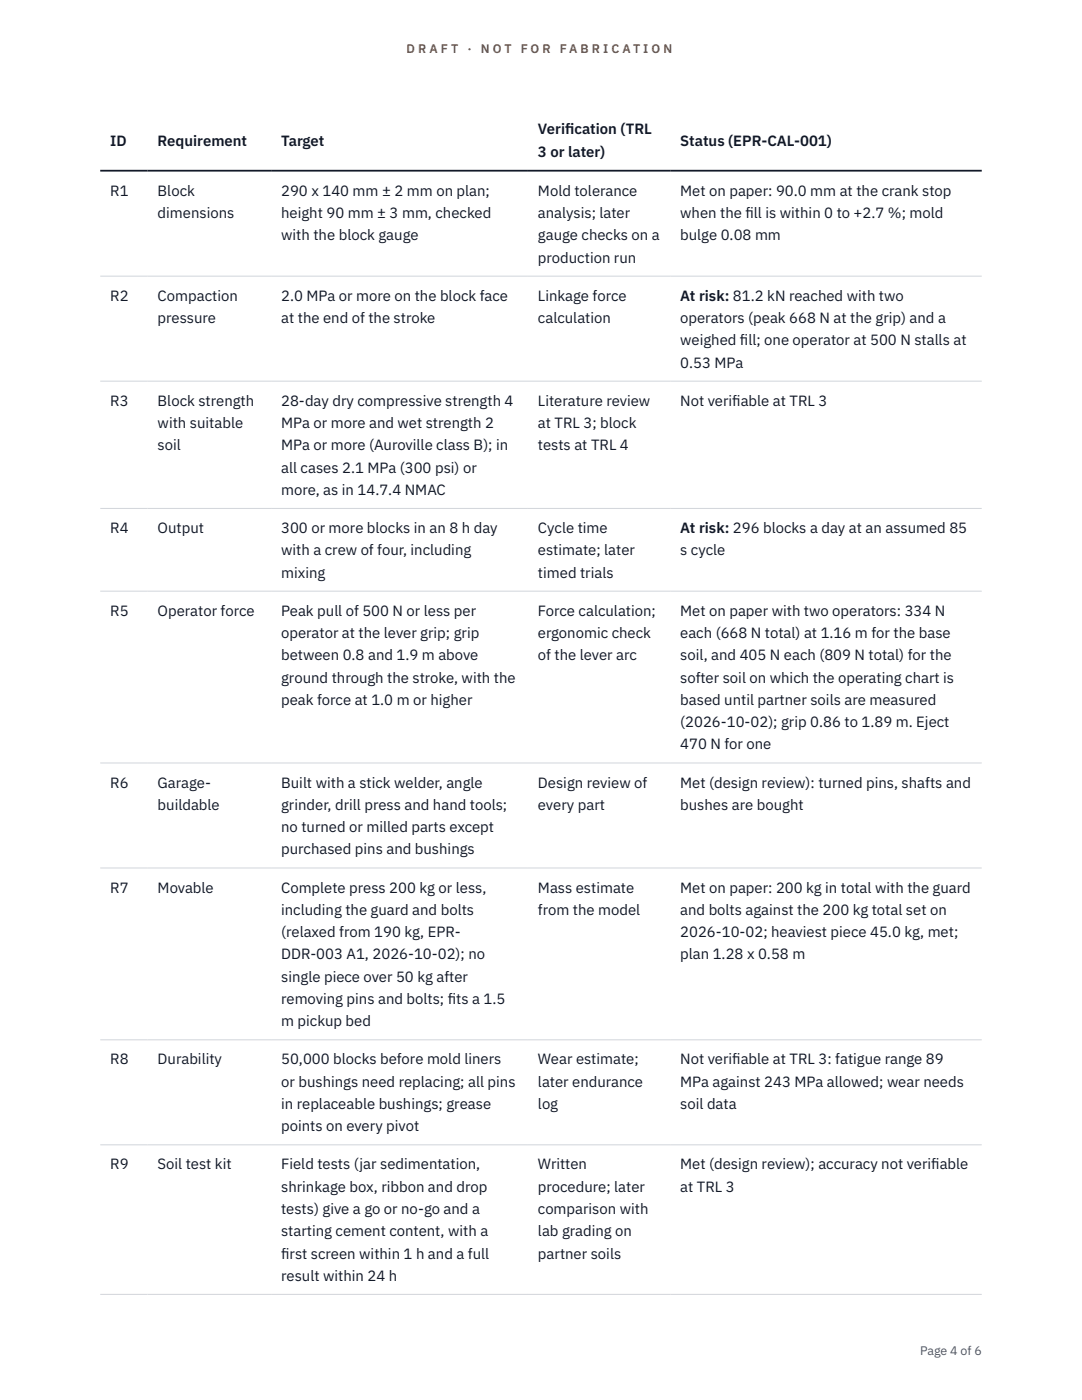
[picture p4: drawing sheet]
<svg xmlns="http://www.w3.org/2000/svg" width="216mm" height="279mm" viewBox="0 0 216 279" stroke-linecap="round" stroke-linejoin="round" font-family="sans-serif">
<defs><g id="words">
<g font-size="3" fill="#111827">
<text x="22" y="29.1">ID</text>
<text x="31.5" y="29.1">Requirement</text>
<text x="56.1" y="29.1">Target</text>
<text x="107.3" y="26.8">Verif</text>
<text x="112.8" y="26.8">ication (TRL</text>
<text x="135.7" y="29.1">Status (EPR-CAL-001)</text>
<text x="107.3" y="31.3">3 or later)</text>
<text x="22" y="39.1">R1</text>
<text x="31.5" y="39.1">Block</text>
<text x="56.1" y="39.1">290 x 140 mm ± 2 mm on plan;</text>
<text x="107.3" y="39.1">Mold tolerance</text>
<text x="135.7" y="39.1">Met on paper: 90.0 mm at the crank stop</text>
<text x="31.5" y="43.5">dimensions</text>
<text x="56.1" y="43.5">height 90 mm ± 3 mm, checked</text>
<text x="56.1" y="48">with the block gauge</text>
<text x="107.3" y="43.5">analysis; later</text>
<text x="107.3" y="48">gauge checks on a</text>
<text x="135.7" y="43.5">when the f</text>
<text x="135.7" y="48">bulge 0.08 mm</text>
<text x="148.7" y="43.5">ill is within 0 to +2.7 %; mold</text>
<text x="107.3" y="52.4">production run</text>
<text x="22" y="60">R2</text>
<text x="31.5" y="60">Compaction</text>
<text x="31.5" y="64.5">pressure</text>
<text x="56.1" y="60">2.0 MPa or more on the block face</text>
<text x="56.1" y="64.5">at the end of the stroke</text>
<text x="107.3" y="60">Linkage force</text>
<text x="107.3" y="64.5">calculation</text>
<text x="135.7" y="60">At risk: 81.2 kN reached with two</text>
<text x="135.7" y="64.5">operators (peak 668 N at the grip) and a</text>
<text x="135.7" y="68.9">weighed f</text>
<text x="147.7" y="68.9">ill; one operator at 500 N stalls at</text>
<text x="135.7" y="73.4">0.53 MPa</text>
<text x="22" y="81">R3</text>
<text x="31.5" y="81">Block strength</text>
<text x="56.1" y="81">28-day dry compressive strength 4</text>
<text x="107.3" y="81">Literature review</text>
<text x="135.7" y="81">Not verif</text>
<text x="146.1" y="81">iable at TRL 3</text>
<text x="31.5" y="85.4">with suitable</text>
<text x="31.5" y="89.9">soil</text>
<text x="56.1" y="85.4">MPa or more and wet strength 2</text>
<text x="56.1" y="89.9">MPa or more (Auroville class B); in</text>
<text x="107.3" y="85.4">at TRL 3; block</text>
<text x="107.3" y="89.9">tests at TRL 4</text>
<text x="56.1" y="94.3">all cases 2.1 MPa (300 psi) or</text>
<text x="56.1" y="98.8">more, as in 14.7.4 NMAC</text>
<text x="22" y="106.4">R4</text>
<text x="31.5" y="106.4">Output</text>
<text x="56.1" y="106.4">300 or more blocks in an 8 h day</text>
<text x="107.3" y="106.4">Cycle time</text>
<text x="135.7" y="106.4">At risk: 296 blocks a day at an assumed 85</text>
<text x="56.1" y="110.8">with a crew of four, including</text>
<text x="107.3" y="110.8">estimate; later</text>
<text x="135.7" y="110.8">s cycle</text>
<text x="56.1" y="115.3">mixing</text>
<text x="107.3" y="115.3">timed trials</text>
<text x="22" y="122.9">R5</text>
<text x="31.5" y="122.9">Operator force</text>
<text x="56.1" y="122.9">Peak pull of 500 N or less per</text>
<text x="107.3" y="122.9">Force calculation;</text>
<text x="135.7" y="122.9">Met on paper with two operators: 334 N</text>
<text x="56.1" y="127.3">operator at the lever grip; grip</text>
<text x="56.1" y="131.8">between 0.8 and 1.9 m above</text>
<text x="107.3" y="127.3">ergonomic check</text>
<text x="107.3" y="131.8">of the lever arc</text>
<text x="135.7" y="127.3">each (668 N total) at 1.16 m for the base</text>
<text x="135.7" y="131.8">soil, and 405 N each (809 N total) for the</text>
<text x="56.1" y="136.2">ground through the stroke, with the</text>
<text x="135.7" y="136.2">softer soil on which the operating chart is</text>
<text x="56.1" y="140.7">peak force at 1.0 m or higher</text>
<text x="135.7" y="140.7">based until partner soils are measured</text>
<text x="135.7" y="145.1">(2026-10-02); grip 0.86 to 1.89 m. Eject</text>
<text x="135.7" y="149.6">470 N for one</text>
<text x="22" y="157.2">R6</text>
<text x="31.5" y="157.2">Garage-</text>
<text x="31.5" y="161.6">buildable</text>
<text x="56.1" y="157.2">Built with a stick welder, angle</text>
<text x="56.1" y="161.6">grinder, drill press and hand tools;</text>
<text x="107.3" y="157.2">Design review of</text>
<text x="107.3" y="161.6">every part</text>
<text x="135.7" y="157.2">Met (design review): turned pins, shafts and</text>
<text x="135.7" y="161.6">bushes are bought</text>
<text x="56.1" y="166.1">no turned or milled parts except</text>
<text x="56.1" y="170.5">purchased pins and bushings</text>
<text x="22" y="178.1">R7</text>
<text x="31.5" y="178.1">Movable</text>
<text x="56.1" y="178.1">Complete press 200 kg or less,</text>
<text x="107.3" y="178.1">Mass estimate</text>
<text x="135.7" y="178.1">Met on paper: 200 kg in total with the guard</text>
<text x="56.1" y="182.6">including the guard and bolts</text>
<text x="107.3" y="182.6">from the model</text>
<text x="135.7" y="182.6">and bolts against the 200 kg total set on</text>
<text x="56.1" y="187">(relaxed from 190 kg, EPR-</text>
<text x="56.1" y="191.5">DDR-003 A1, 2026-10-02); no</text>
<text x="135.7" y="187">2026-10-02; heaviest piece 45.0 kg, met;</text>
<text x="135.7" y="191.5">plan 1.28 x 0.58 m</text>
<text x="56.1" y="195.9">single piece over 50 kg after</text>
<text x="56.1" y="200.4">removing pins and bolts; f</text>
<text x="89.4" y="200.4">its a 1.5</text>
<text x="56.1" y="204.8">m pickup bed</text>
<text x="22" y="212.4">R8</text>
<text x="31.5" y="212.4">Durability</text>
<text x="56.1" y="212.4">50,000 blocks before mold liners</text>
<text x="107.3" y="212.4">Wear estimate;</text>
<text x="135.7" y="212.4">Not verif</text>
<text x="146.1" y="212.4">iable at TRL 3: fatigue range 89</text>
<text x="56.1" y="216.9">or bushings need replacing; all pins</text>
<text x="56.1" y="221.3">in replaceable bushings; grease</text>
<text x="107.3" y="216.9">later endurance</text>
<text x="107.3" y="221.3">log</text>
<text x="135.7" y="216.9">MPa against 243 MPa allowed; wear needs</text>
<text x="135.7" y="221.3">soil data</text>
<text x="56.1" y="225.8">points on every pivot</text>
<text x="22" y="233.4">R9</text>
<text x="31.5" y="233.4">Soil test kit</text>
<text x="56.1" y="233.4">Field tests (jar sedimentation,</text>
<text x="107.3" y="233.4">Written</text>
<text x="135.7" y="233.4">Met (design review); accuracy not verif</text>
<text x="185.8" y="233.4">iable</text>
<text x="56.1" y="237.8">shrinkage box, ribbon and drop</text>
<text x="107.3" y="237.8">procedure; later</text>
<text x="135.7" y="237.8">at TRL 3</text>
<text x="56.1" y="242.3">tests) give a go or no-go and a</text>
<text x="107.3" y="242.3">comparison with</text>
<text x="56.1" y="246.7">starting cement content, with a</text>
<text x="56.1" y="251.2">f</text>
<text x="56.1" y="251.2">irst screen within 1 h and a full</text>
<text x="107.3" y="246.7">lab grading on</text>
<text x="107.3" y="251.2">partner soils</text>
<text x="56.1" y="255.6">result within 24 h</text>
</g>
<g font-size="2.5" fill="#b45309">
<text x="81.1" y="10.5">D R A F T</text>
<text x="93.3" y="10.5">·</text>
<text x="95.9" y="10.5">N O T</text>
<text x="103.9" y="10.5">F O R</text>
<text x="111.7" y="10.5">F A B R I C A T I O N</text>
</g>
<text font-size="2.5" fill="#4b5563" x="183.6" y="270.3">Page 4 of 6</text>
</g></defs>
<path d="M20 55.1h175.9M20 76.1h175.9M20 101.5h175.9M20 118h175.9M20 152.3h175.9M20 173.2h175.9M20 207.5h175.9M20 228.5h175.9M20 258.3h175.9" fill="none" stroke="#d1d5db" stroke-width=".2"/>
<path d="M20 34.1h175.9" fill="none" stroke="#111827" stroke-width=".35"/>
<use href="#words"/>
</svg>
